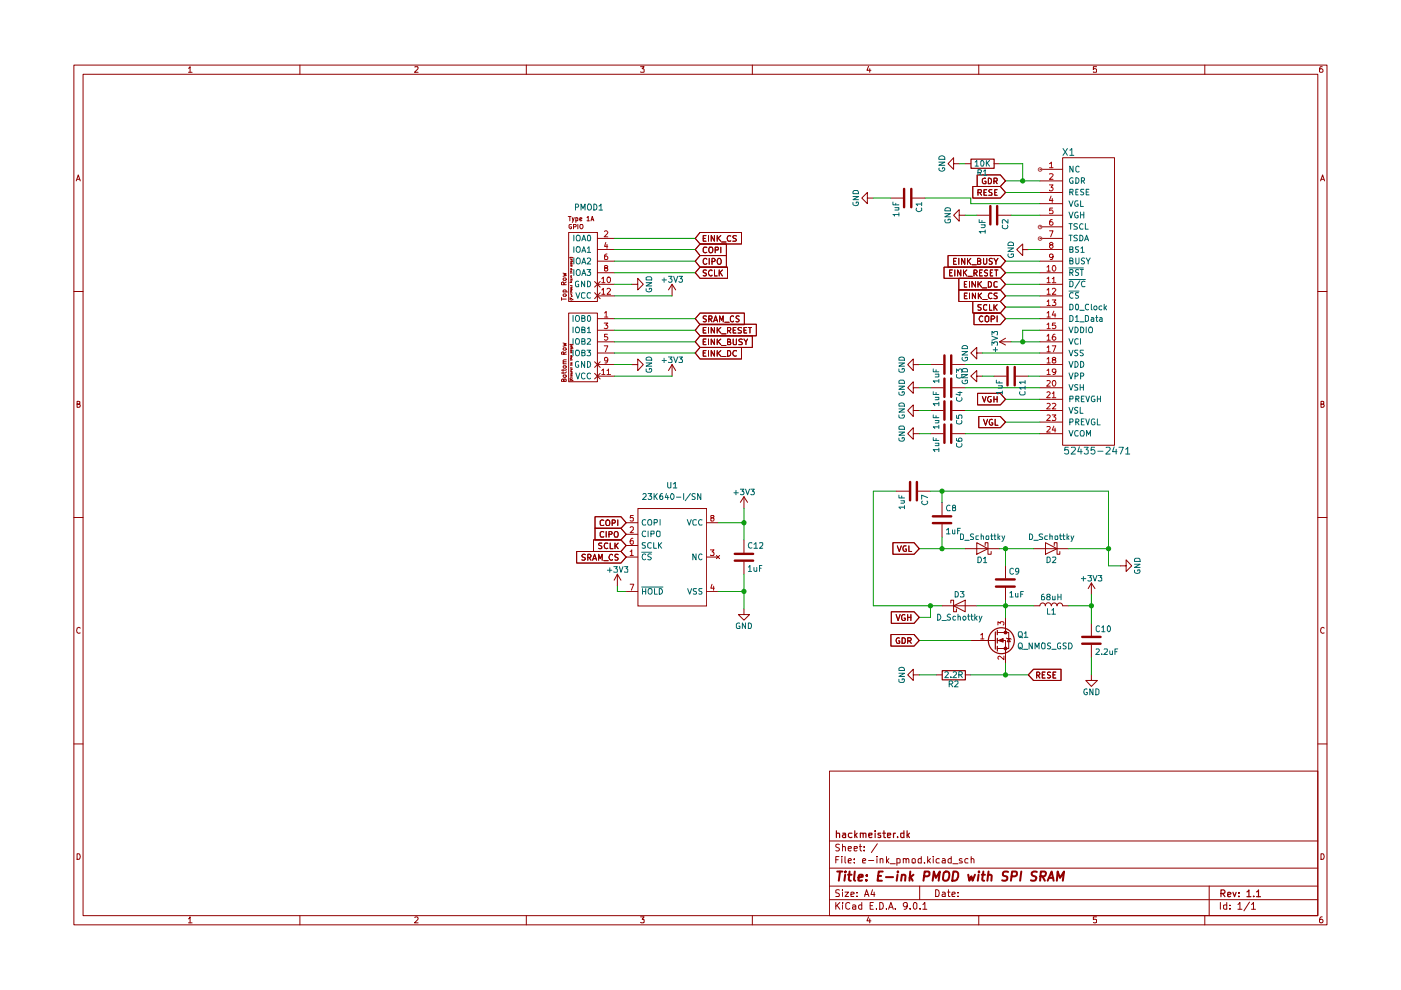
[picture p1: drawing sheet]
<svg xmlns="http://www.w3.org/2000/svg" width="297mm" height="210mm" viewBox="0 0 297 210" stroke-linecap="round" stroke-linejoin="round" font-family="sans-serif">
<g fill="none" stroke="#910000" stroke-width=".21">
<path d="M15.7 13.8h265.6v182.3h-265.6zM17.6 15.7h261.8v178.4h-261.8zM40 14.5l.3-.4v1.2M40 15.3h.7M63.6 13.8v1.9M88 14.2l.6-.1v.4l-.7 .8h.7M111.6 13.8v1.9M135.8 14.1h.8l-.5 .5 .5 .1v.5h-.8M159.5 13.8v1.9M184.1 14.1l-.3 .8h.9M184.4 14.6v.7M207.5 13.8v1.9"/>
<path d="M232.5 14.1h-.7v.6l.2-.1 .5 .1-.1 .6-.6-.1M255.4 13.8v1.9M280.3 14.1l-.4 .1a.94 .94 0 0 0 0 1.1h.4l.2-.1v-.4l-.3-.2h-.2l-.3 .2M16.2 38.4l.4-1.3 .4 1.3M16.3 38h.6M202.2 34.7v-1.3l-1.2 1.3 1.2 1.2v-1.2h1.2M204.6 34.7h1.2M207.2 37.1h4.9l1.1 1.3-1.1 1.1h-4.9zM209 37.8h-.3l-.4 .2v.7l.2 .2h.5v-.5h-.2M209.5 37.8a.66 .66 0 0 1 .7 .4 .66 .66 0 0 1-.2 .7h-.5zM210.7 38.4h.5l.2-.1v-.5h-.7v1.1M210.7 34.7h1.2"/>
<path d="M211.1 38.4l.3 .5M280 38.4l.4-1.3 .4 1.3M280.1 38h.6M119.4 59.1l.1-.2h.4l.2 .4-.1 .1h-.5zM119.4 57.9l.7 .2-.6 .2 .6 .1-.7 .2M120.1 59.8l-.6 .3M120.5 45.9h.6M120.6 49.3h6.1v14.6h-6.1zM120.8 54.7l.1-.1 .6 .1M120.8 45.9v.9M120.9 59.8l.4 .1M120.9 55.8h.4v.2h-.3v-.2"/>
<path d="M120.9 57.6h.4M121 59.5l.1 .1M121 59.1h.3v.3h-.3zM121 57.8v.2M121 59.8v.2M121 59.6h.3M121.2 47.6h-.4l-.2 .2v.5l.3 .2 .3-.1v-.3h-.2M121.3 58.7h-.3v.2h.3M121.3 58.5h-.3v.2M121.3 57.8l-.4 .1M121.3 57.4h-.3v.2M121.3 57v.2h-.3v-.3l.2 .3"/>
<path d="M121.3 56.2v.2h-.3v-.2l.2 .2M121.3 55.3l-.1 .3-.2-.1v-.2h.5v.2M121.3 54.9v.2h-.3v-.2l.2 .2M121.3 46.1l.2 .7M121.6 48.1h.4l.2-.2-.1-.3h-.5v.9M121.8 46.1l-.5 1.1M122.1 46.2h.4v.5h-.4M122.1 46.1v1.1M122.5 47.6v.9M122.9 46.5l.5-.1v-.2h-.5v.5h.5M123 47.7l.1-.1a.47 .47 0 0 1 .5 .4 .47 .47 0 0 1-.4 .5 .6 .6 0 0 1-.2-.8zM124.5 46.1l.2-.2v.9"/>
<path d="M124.5 46.8h.5M125.3 46.8l.3-.9 .3 .9M125.4 46.6h.4M126.1 59.7l1.2 1.2M126.7 55.4h3.6M126.7 57.8h3.6M126.7 50.5h3.6M126.7 52.9h3.6M127.3 59.7l-1.2 1.2M148.4 49.3h8.8v2.4h-8.8l-1-1.2zM148.4 51.7h5.6v2.5h-5.6l-1-1.3zM148.4 54.2h5.6v2.4h-5.6l-1-1.2z"/>
<path d="M148.4 56.6h5.9v2.4h-5.9l-1-1.2zM149.1 50.5h.4M149.7 50h-.6v1.1h.6M149.8 57.3l-.5-.1-.2 .2v.3l.6 .2 .1 .3-.3 .3-.4-.1M149.9 52.5l-.6-.1-.2 .3v.6a.52 .52 0 0 0 .8 .2M149.9 54.9h-.1a.42 .42 0 0 0-.7 .2v.6l.2 .3h.3l.3-.1M150.2 50v1.1M150.4 54.8v1.2M151 55.5l.6-.1v-.4l-.2-.2h-.4v1.2M151 57.4l-.2-.2a.64 .64 0 0 0-.6 .7 .64 .64 0 0 0 .6 .6l.2-.2M151.5 50v1.1l-.7-1.1v1.1M151.5 57.2v1.3h.6"/>
<path d="M151.6 53h.6v-.6h-.6v1.2M152.1 50v1.1M152.2 54.9l.4-.1a.73 .73 0 0 1 0 1.2h-.4a.87 .87 0 0 1 0-1.1zM152.2 50.5l.6 .6M152.5 57.2v1.3M152.7 57.7l.5 .8M152.8 50l-.7 .6M152.8 52.4v1.2M153 51.3h.9M153.2 57.2l-.7 .7M154.9 50h-.2a.67 .67 0 0 0-.5 .5 .67 .67 0 0 0 .2 .6h.5M156.1 50h-.7v.3l.2 .2h.3l.2 .5-.1 .1h-.6"/>
<path d="M183.9 42v-1.2l-1.2 1.2 1.2 1.2v-1.2h1.3M188.8 42h2.6M193.4 42h2.7M200.2 56.6h11.9l1.1 1.2-1.1 1.2h-11.9zM201 54.2h11.1l1.1 1.2-1.1 1.2h-11.1zM201.3 57.8h.5M201.9 57.2h-.6v1.3h.6M202.2 55.4h.4M202.4 57.2v1.3M202.8 54.8h-.6v1.2h.6M203.3 59h8.8l1.1 1.3-1.1 1.2h-8.8zM203.3 54.8v1.2"/>
<path d="M203.4 45.6v-1.2l-1.2 1.2 1.2 1.3v-1.3h1.2M203.7 57.2v1.3l-.7-1.3v1.3M204.3 57.2v1.3M204.5 57.7l.5 .8M204.6 54.8v1.2l-.7-1.2v1.2M205 59.7h-.5v1.2h.5M205 57.2l-.7 .7M205.1 54.8v1.2M205.2 58.6h1M205.3 55.4l.5 .6M205.6 59.7v1.2M205.8 54.8l-.7 .7"/>
<path d="M206.1 56.1h.9M206.5 57.9h.4l.3-.4-.3-.3h-.4v1.3M206.8 57.9l.4 .6M206.8 59.7v1.2l-.7-1.2v1.2M207.3 55.4h.5l.1-.4-.2-.2h-.4v1.2h.5l.1-.1v-.4l-.2-.1M207.3 59.7v1.2M207.7 57.8h.4M208.1 59.7l-.8 .7M208.3 57.2h-.6v1.3h.6M208.5 54.8v1.1l.2 .1h.3l.2-.2v-1M209.4 57.3l-.4-.1-.3 .3 .1 .2 .6 .3v.3l-.2 .2-.5-.1M209.5 59.7a.66 .66 0 0 1 .7 .4 .66 .66 0 0 1-.2 .8h-.5z"/>
<path d="M210 57.8h.3M210.4 54.9l-.4-.1-.3 .2 .1 .4 .5 .1v.5h-.6M210.5 57.2h-.5v1.3h.5M210.7 54.8l.5 .7 .4-.7M210.9 57.2h.7M211.2 55.5v.5M211.2 57.2v1.3M211.4 59.8a.45 .45 0 0 0-.7 .1v.7l.2 .3 .5-.1M15.7 61.8h1.9M119 63.1v.6M119 63.4h1.1M119.4 62.5l.1-.2h.4l.2 .4-.1 .1h-.5z"/>
<path d="M119.4 72.7l.7 .2-.6 .2 .6 .1-.7 .2M119.4 61.9h.9M119.4 78.3v.4M119.4 78.8v.4M119.4 77.1h.7M119.5 61.9l-.1-.3 .1-.1h.4l.2 .1-.1 .3M119.5 79.5h.5v.4l-.5 .1-.1-.2zM119.5 77.6h.5v.4l-.5 .1-.1-.3zM119.5 73.7h.5l.1 .4-.2 .2h-.4l-.1-.2zM119.5 60.4v-.5h-.4l-.1 .5h1.1M119.5 75.1v-.4l-.2-.1-.3 .2v.3h1.1M120.1 78.8l-.2 .3h-.9"/>
<path d="M120.1 78.3l-.1 .2h-1M120.1 76.7h-.6l-.1 .2 .1 .2M120.1 76.3h-.6l-.1 .2 .1 .2M120.1 74.6l-.6 .3M120.6 66.4h6.1v14.5h-6.1zM120.8 63.5a.51 .51 0 0 0 .7 0M120.8 73.1h.7M120.9 63v.3h.4M120.9 74.2h.4v.2h-.3v-.2M120.9 61.8h.4M120.9 76h.4M121 62.6h.3v.3h-.3"/>
<path d="M121 62.3l.1 .1M121 60.8v.2l.2-.2 .1 .2M121 79.5h.3v.2h-.3zM121 79.1l.1 .2 .2-.3v.3M121 78.3v.1l.2-.1 .1 .1M121 76.9h.3v.2l-.2 .1zM121 60.5v.2M121 62v.2M121 63.1v.2M121 76.2v.2M121 77.3v.1M121 77.9v.2"/>
<path d="M121 62.4h.3M121.3 62l-.4 .1M121.3 61.6h-.3v.2M121.3 61.2v.2h-.3v-.2l.2 .2M121.3 60.5l-.4 .1M121.3 79.9l-.4 .1M121.3 78.7v.2h-.3v-.3l.2 .3M121.3 77.9l-.4 .1M121.3 77.3v.1h-.4M121.3 76.2v.1h-.4M121.3 75.8h-.3v.2M121.3 75.4v.2h-.3v-.2l.2 .2"/>
<path d="M121.3 74.6v.2h-.3v-.3l.2 .3M121.3 73.7v.3h-.3v-.3h.4l.1 .3M121.3 73.3v.2h-.3v-.2l.2 .2M126.1 62.1l1.2 1.2M126.1 76.7l1.2 1.2M126.1 79.2l1.2 1.1M126.7 60.3h3.6M126.7 62.7h3.6M126.7 72.5h3.6M126.7 77.3h3.6M126.7 70h3.6M126.7 74.8h3.6"/>
<path d="M126.7 67.6h3.6M126.7 79.8h3.6M127.3 62.1l-1.2 1.2M127.3 76.7l-1.2 1.2M127.3 79.2l-1.2 1.1M133.9 77.3h1.3v-1.2l1.2 1.2-1.2 1.3v-1.3M133.9 60.3h1.3v-1.3l1.2 1.3-1.2 1.2v-1.2M142.5 60.3l-.8 1.2M142.5 60.3l.8 1.2M142.5 60.3v2.4M142.5 77.3v2.5M142.5 77.3l-.8 1.3"/>
<path d="M142.5 77.3l.8 1.3M148.4 71.2h11.1v2.5h-11.1l-1-1.2zM148.4 66.4h9.4v2.4h-9.4l-1-1.2zM148.4 68.7h12v2.5h-12l-1-1.2zM148.4 73.7h8.8v2.4h-8.8l-1-1.3zM149.1 72.5h.4M149.1 70h.4M149.1 74.8h.4M149.7 71.9h-.6v1.2h.6M149.7 69.4h-.6v1.2h.6M149.7 74.3h-.6v1.2h.6M149.8 67.1l-.5-.1-.2 .1v.4l.7 .4-.3 .3h-.4"/>
<path d="M150.2 69.4v1.2M150.2 71.9v1.2M150.2 74.3v1.2M150.3 67.6h.5l.2-.1v-.4l-.2-.1h-.5v1.2M150.5 67.6l.5 .6M151.3 68.2l.4-1.2 .4 1.2M151.5 71.9v1.2l-.7-1.2v1.2M151.5 69.4v1.2l-.7-1.2v1.2M151.5 74.3v1.2l-.7-1.2v1.2M151.5 67.9h.6M152.1 69.4v1.2M152.1 71.9v1.2"/>
<path d="M152.1 74.3v1.2M152.2 72.4l.6 .7M152.2 69.9l.6 .7M152.2 74.8l.6 .7M152.6 68.2v-1.2l.4 .9 .3-.9v1.2M152.8 71.9l-.7 .7M152.8 69.4l-.7 .7M152.8 74.3l-.7 .7M153 73.2h.9M153 70.8h.9M153 75.6h.9M153.7 68.3h.9"/>
<path d="M154.3 72.5l.5-.1 .1-.4-.6-.1v1.2h.6v-.5v-.1h-.3M154.3 70.1l.6-.1v-.5l-.6-.1v1.2M154.3 74.3h.4a.66 .66 0 0 1 .2 .8 .66 .66 0 0 1-.6 .4zM154.5 70.1l.4 .5M155.4 71.9l.1 1.2 .6-.1v-1.1M155.4 70h.5M155.5 67.1l-.3-.1-.3 .3v.8l.3 .1 .3-.1M156 69.4h-.6v1.2h.6M156.1 74.4l-.5-.1a.61 .61 0 0 0-.2 .8 .61 .61 0 0 0 .7 .3M156.7 67.1l-.4-.1-.3 .2 .1 .3 .5 .2v.5h-.6M157.2 69.5h-.7v.4l.6 .2 .1 .3-.1 .2h-.6M157.4 72h-.7l-.1 .2 .3 .3h.2l.3 .4-.2 .2h-.6"/>
<path d="M157.7 71.9l.5 .6 .3-.6M157.7 70h.5M158.2 72.5v.6M158.3 69.4h-.6v1.2h.6M158.7 69.4h.6M159 69.4v1.2M193.6 77.3v-1.2l-1.2 1.2 1.2 1.3v-1.3h1.3M197.3 77.3h2.7M201.9 77.3h2.7M203.3 61.5h8.8l1.1 1.2-1.1 1.2h-8.8zM204.5 60.3h.3M204.5 62.7h.4"/>
<path d="M205.1 62.1h-.6v1.2h.6M205.6 62.1v1.2M206.2 63.9h5.9l1.1 1.2-1.1 1.3h-5.9zM206.5 66.4h5.6l1.1 1.2-1.1 1.2h-5.6zM206.8 62.1v1.2l-.6-1.2v1.2M207.1 74.8v-1.1l-1.3 1.1 1.3 1.3v-1.3h1.2M207.1 79.8v-1.2l-1.3 1.2 1.3 1.1v-1.1h1.2M207.4 62.1v1.2M207.6 60.2l.5 .7M207.6 62.7l.5 .6M208 64.6l-.7 .1v.3l.7 .4-.2 .4-.5-.1M208.1 62.1l-.7 .7"/>
<path d="M208.3 61h.9M208.4 67.1l-.3-.1a.65 .65 0 0 0-.5 .6 .65 .65 0 0 0 .5 .6l.3-.1M208.4 63.5h.9M208.9 67.1l.2-.1 .5 .1v1l-.2 .1-.5-.1zM209.2 64.7l-.5-.1-.2 .3v.6a.45 .45 0 0 0 .7 .2M209.8 64.6v1.2h.5M210.1 67.6h.6l.2-.4-.2-.2h-.6v1.2M210.3 62.2l-.5-.1a.61 .61 0 0 0-.3 .8 .61 .61 0 0 0 .8 .3M210.7 64.6v1.2M210.9 65.1l.5 .7M211.4 62.1h-.5l-.2 .3 .3 .3 .4 .2v.3h-.7M211.4 67v1.2"/>
<path d="M211.4 64.6l-.7 .7M211.9 72.5l1.3 .7M211.9 72.5h2.5M213.2 71.7l-1.3 .8M279.4 61.8h1.9M16.3 85.7l.6-.1v-.4l-.6-.1v1.3h.5l.2-.5-.3-.2M119.5 80.6l.1-.3h.4l.1 .2v.4h-1.1l.1-.5 .3-.1 .1 .6M120.8 80.6h.7M120.9 80.1v.4h.3l.1-.4M193.6 91.9v-1.2l-1.2 1.2 1.2 1.2v-1.2h1.3M193.6 87v-1.1l-1.2 1.1 1.2 1.3v-1.3h1.3M193.6 82.2v-1.3l-1.2 1.3 1.2 1.2v-1.2h1.3"/>
<path d="M197.3 87h2.7M197.3 91.9h2.7M197.3 82.2h2.7M201.9 87h2.7M201.9 91.9h2.7M201.9 82.2h2.7M207.3 83.4h4.8l1.1 1.3-1.1 1.2h-4.8zM207.5 88.3h4.6l1.1 1.2-1.1 1.2h-4.6zM208.3 84.1l.4 1.2 .3-1.2M208.5 88.9l.5 1.3 .4-1.3M210.1 84.1h-.5a.61 .61 0 0 0-.2 .7 .61 .61 0 0 0 .7 .4v-.4h-.1M210.4 89l-.1-.1a.64 .64 0 0 0-.6 .6 .64 .64 0 0 0 .5 .7l.3-.2v-.3h-.3"/>
<path d="M210.7 84.1v1.2M210.7 84.7h.7M211 88.9v1.3h.6M211.4 84.1v1.2M280.1 85.7l.6-.1v-.4l-.6-.1v1.3l.6-.1 .1-.4-.3-.2M15.7 109.7h1.9M122.3 116.9h9.4l1.1 1.2-1.1 1.3h-9.4zM124.1 117.6l-.5-.1-.2 .3 .1 .3 .6 .3-.2 .4-.5-.1M124.6 118.2l.6-.1v-.5l-.6-.1v1.3M124.9 118.2l.4 .6M125.6 118.8l.5-1.3 .4 1.3M125.8 114.5h5.9l1.1 1.2-1.1 1.2h-5.9z"/>
<path d="M125.8 118.4h.5M126.2 109.6h5.5l1.1 1.2-1.1 1.2h-5.5zM126.2 112h5.5l1.1 1.3-1.1 1.2h-5.5zM126.9 118.8v-1.3l.4 .9 .4-.9v1.3M127.6 115.1h-.5l-.2 .2 .2 .4 .5 .2v.3h-.7M128 110.3h-.1a.45 .45 0 0 0-.6 .2v.7l.1 .2 .6-.1M128 112.8h-.1a.45 .45 0 0 0-.6 .1v.7l.1 .3 .6-.1M128 118.9h.9M128.5 110.4l.3-.2 .3 .1a.87 .87 0 0 1 0 1.1h-.5l-.2-.3zM128.5 112.7v1.2M128.9 115.2l-.5-.1a.61 .61 0 0 0-.3 .8 .61 .61 0 0 0 .8 .3M129.1 113.3h.5l.2-.2-.1-.3-.6-.1v1.2"/>
<path d="M129.4 115.1v1.2h.6M129.8 110.9l.6-.1v-.5l-.6-.1v1.2M129.9 117.7l-.3-.2a.61 .61 0 0 0-.5 .7 .61 .61 0 0 0 .8 .5v-.1M130.3 112.9l.3-.2 .4 .2 .1 .6-.2 .4h-.5l-.2-.4zM130.4 115.1v1.2M130.6 115.7l.5 .6M131 110.2v1.2M131.1 117.6l-.5-.1-.2 .2v.3l.7 .4-.3 .4-.4-.1M131.1 115.1l-.7 .7M132.8 110.8h2.4M132.8 113.3h2.4M132.8 115.7h2.4"/>
<path d="M132.8 118.1h2.4M135.3 107.8h14.5v20.7h-14.5zM149.8 110.8h2.4M149.8 118.1h2.4M151.9 117.8l.7 .6M152.6 117.8l-.7 .6M157.7 105.3v2.5M157.7 114.5v2.7M157.7 119.1v2.7M157.7 105.3l-.7 1.2M157.7 105.3l.8 1.2M189.3 115.1h4.5l1.1 1.2-1.1 1.2h-4.5z"/>
<path d="M190 104.1h2.7M190.2 115.7l.5 1.2 .4-1.2M192.1 115.7h-.4a.61 .61 0 0 0-.3 .8 .61 .61 0 0 0 .8 .3v-.4h-.3M192.7 115.7v1.2h.6M194.6 104.1h2.7M199.7 106.5v2.7M199.7 111.2v2.7M204.6 116.3h7.3M207.1 115.1l2.4 1.2-2.4 1.2zM208.9 115.7v-.6h.6v2.4h.6v-.6M213.2 120v2.6M219.2 116.3h7.4"/>
<path d="M221.7 115.1l2.4 1.2-2.4 1.2zM223.5 115.7v-.6h.6v2.4h.6v-.6M279.4 109.7h1.9M17 133.2l-.2-.2a.65 .65 0 0 0-.5 .6 .65 .65 0 0 0 .5 .7l.2-.1M130.9 121.8l-.7 1.2M130.9 121.8l.8 1.2M130.9 121.8v2.4M132.8 125.4h2.4M149.8 125.4h2.4M157.7 129.1v1.2h1.2l-1.2 1.2-1.2-1.2h1.2M199.7 128.4h7.4M201.6 127.8v-.5h.6v2.4h.6v-.6"/>
<path d="M202.2 128.4l2.4-1.1v2.4zM210.7 135.8h.3M211.4 135.8h1.8M211.4 134.1h1.8M211.4 137.5h1.8M213.2 124.5v2.8M280.8 133.2l-.3-.2a.65 .65 0 0 0-.5 .6 .65 .65 0 0 0 .5 .7l.3-.1M15.7 157.7h1.9M279.4 157.7h1.9M175.9 163.5h103.5v30.6h-103.5zM175.9 178.3h103.5M178 179.1l-.5-.1-.3 .2v.3l.8 .5-.3 .4-.5-.1"/>
<path d="M178.6 179.6l.6-.1v.9M178.6 179v1.4M179.8 179.9l.7-.1-.1-.3h-.5l-.1 .2 .1 .6h.5M181.1 179.9l.7-.1-.1-.3h-.6v.8h.6M182.2 179.5h.5M182.4 179v1.2l.3 .2M183.2 179.5v.2M186 178.9l-1.3 1.9M16.3 181a.66 .66 0 0 1 .7 .5 .66 .66 0 0 1-.2 .7h-.5zM40 194.8l.3-.4v1.3M40 195.7h.7M63.6 194.1v2"/>
<path d="M88 194.6l.4-.2 .2 .4-.7 .9h.7M111.6 194.1v2M135.8 194.4h.8l-.5 .5 .5 .1v.6h-.8M159.5 194.1v2M175.9 190.8h103.5M175.9 187.9h103.5M175.9 184.1h103.5M177.2 191.3v1.5M177.2 182.3h.5M177.5 191.9l.6 .9M177.9 181.6h-.7v1.4M178 188.7h-.7v.6a.53 .53 0 0 1 .5 .2 .53 .53 0 0 1 .1 .6h-.7"/>
<path d="M178.1 191.3l-.9 .9M178.5 181.6v.1M178.5 182v1M178.6 191.3v.2M178.6 188.6v.2M178.6 189.1v1M178.6 191.9v.9M179.2 189.1h.7l-.7 1h.7M179.2 181.6v1.2l.1 .2M179.8 182.5l.7-.1-.2-.4-.4 .1-.1 .7 .1 .2h.5M180.2 191.5l-.5-.2-.4 .4 .1 .9 .3 .2 .5-.2M180.4 189.7l.7-.2-.1-.3h-.6v.9h.6"/>
<path d="M180.8 191.9h.4l.2 .1v.8M181.1 182.9v.1M181.1 182.1v.2M181.4 192.2l-.6 .1v.4h.6M181.7 190v.1M181.7 189.2v.1M182.7 191.9h-.4l-.3 .2v.4l.3 .3 .4-.1M182.7 191.3v1.5M182.9 182.5l.7-.1-.1-.3-.5-.1-.1 .3 .1 .7h.5M183.2 180.3v.1M183.3 190.1l.4-1.5 .5 1.5M183.4 189.7h.7"/>
<path d="M184.1 194.4l-.3 .8h.9M184.1 182.5h1.2M184.4 194.8v.9M184.5 192h.5M185 188.6l-.3 1.1h.8M185.2 191.3h-.7v1.5h.7M185.3 189.1v1M185.8 192.6v.2M185.9 181.6v.1M185.9 182v1M186.5 191.3l.7 .2v1.1l-.3 .2h-.4zM186.6 182.2l.3-.2 .3 .1v.9"/>
<path d="M186.6 182v1M188 192.6v.2M188 181.6v1.4M188 182.5l.5 .5M188.4 192.8l.5-1.5 .5 1.5M188.5 182l-.5 .6M188.6 192.4h.6M188.7 183.1h1.1M189.8 192.6v.2M190.2 182.1l.4-.1 .2 .2v.7l-.6 .1M190.2 182v1.5M191.5 182.2l.2-.2 .3 .1 .1 .9"/>
<path d="M191.5 182v1M192.1 182.3l.2-.3 .3 .1 .1 .9M192.4 191.9l-.1 .3-.4 .1-.4-.4v-.3a.46 .46 0 0 1 .4-.3 .46 .46 0 0 1 .5 .3l-.2 1-.5 .2M193 192.6v.2M193.4 182.2l.2-.2 .5 .2-.1 .8-.6-.1zM193.7 191.5l.4-.2 .3 .3v.9l-.3 .3a.82 .82 0 0 1-.4-1.3zM195 187.9v2.9M195.1 192.6v.2M195.3 181.6v1.4h-.6v-.9h.6M195.7 191.8l.4-.5v1.5M195.7 192.8h.8M196 182.9v.1"/>
<path d="M196.7 181.6v1.4M196.8 182.5l.5 .5M197.3 182l-.6 .6M197.9 181.6v.1M197.9 182v1M198.4 188.6a.8 .8 0 0 1 .8 .6 .8 .8 0 0 1-.3 .9h-.5zM199.1 182.1l-.4-.1-.2 .3 .1 .7h.5M199.8 189.2l.4-.1 .2 .2v.8h-.6l-.1-.4 .7-.2M199.8 182.1l.4-.1 .2 .3v.7h-.6l-.1-.4 .7-.2M200.9 189.1h.5M201.1 188.6v1.3l.1 .2h.2M201.7 181.6v1.4h-.5l-.2-.7 .3-.3 .4 .1"/>
<path d="M201.8 189.7l.7-.2-.1-.4h-.4l-.2 .2v.6l.1 .2h.5M202 183.1h1.1M203.1 190v.1M203.1 189.2v.1M204 182.1a.36 .36 0 0 0-.6 .2l.6 .4v.3h-.6M205.2 182.1l-.4-.1-.2 .3v.6l.6 .1M205.9 182.2v-.1a.36 .36 0 0 1 .6 .2v.7M205.9 181.6v1.4M207.5 194.1v2M232.5 194.4h-.7v.6h.7v.6h-.7M255.4 194.1v2M256.4 187.9v6.2"/>
<path d="M258.7 191.3v1.5M260.1 191.9h-.7v.7l.3 .2 .4-.1M260.1 191.3v1.5M260.8 192.6v.2M260.8 191.9v.1M262.5 191.8l.4-.5v1.5M262.5 192.8h.8M264.9 191.3l-1.2 1.8M265.3 191.8l.5-.5v1.5M265.3 192.8h.9M280.1 181a.66 .66 0 0 1 .6 .5 .66 .66 0 0 1-.2 .7h-.4zM280.3 194.4a.72 .72 0 0 0-.5 .5 .72 .72 0 0 0 .2 .8l.4-.1a.42 .42 0 0 0 0-.6 .42 .42 0 0 0-.6 0l-.1 .2"/>
<circle cx="150.7" cy="53" r=".58"/>
</g>
<g fill="none" stroke="#910000" stroke-width=".25">
<path d="M205.9 33.7h4.9v2h-4.9zM211 134v3.6M211.5 133.6v1M211.5 135.3v1.1M211.5 137v1M177.3 176.7h.6l.1 .9M177.3 176.1v1.5M178.7 176.7h.5l.1 .9M179.3 177h-.5l-.2 .2 .2 .4 .5-.1M180.6 176.7h-.6l-.1 .6a.52 .52 0 0 0 .7 .2M181.2 176.1v1.5M181.3 177l.4 .6"/>
<path d="M181.7 176.7l-.5 .5M182.4 176.7h.5l.1 .9M182.4 176.7v.9M183 176.8l.1-.1h.4l.1 .9M184.2 177.1l.7-.1v-.3h-.6l-.1 .1 .1 .7h.6M185.5 176.1v.1M185.5 176.7v.9M186.7 176.7h-.5l-.1 .1 .2 .3 .4 .1v.3h-.6M187.2 176.7h.5M187.4 176.1v1.4l.3 .1M188.2 177.1l.6-.1v-.3h-.6v.8h.6M189.4 176.7v.9"/>
<path d="M189.9 176.7h-.3l-.2 .2M190.3 177.4v.2M191.6 176.7h-.6v.7l.2 .2 .4-.1M191.6 176.1v1.5M192.3 176.1v1.5M192.4 177l.4 .6M192.8 176.7l-.5 .5M258.9 189.4h.7l.1-.5-.2-.2h-.6v1.4M259.2 189.4l.5 .7M260.3 189.7l.7-.2-.1-.2h-.6v.7h.6M261.4 189.2l.3 .9 .4-.9M262.7 190v.1"/>
<path d="M262.7 189.3v.1M264.4 189.1l.4-.4v1.4M264.4 190.1h.8M265.8 190v.1M266.4 189.1l.3-.2 .1-.2v1.4M266.4 190.1h.9"/>
</g>
<g fill="none" stroke="#910000" stroke-width=".42">
<path d="M177.5 184.8h1.1M178.1 184.8l-.3 1.9M179.2 185.5l-.2 1.2M179.3 184.8l-.2 .1 .1 .1 .1-.2-.1 .2M179.8 185.5h.8M180.1 184.8l-.1 1.7 .4 .2M181.2 184.8l-.1 1.7 .2 .2M182 186.1l.9-.2v-.4h-.6l-.2 .2-.1 .9h.8M183.7 186.6v.1M183.8 185.5v.2M186.1 185.7h.7M187.2 184.8h-.9l-.2 1.9h.9"/>
<path d="M187.8 186h1.6M190.3 185.5l-.2 1.2M190.4 184.8v.2M191.2 185.6l.3-.1h.4v1.2M191.2 185.5l-.1 1.2M193 184.8l-.2 1.9M193.1 186l.4 .7M193.7 185.5l-.9 .6M196 185.8h.6l.4-.2 .1-.6-.3-.2h-.8l-.2 1.9M197.7 186.7l.3-1.9 .4 1.3 .9-1.3-.3 1.9M200.1 185a.7 .7 0 0 1 1.1 0 1.36 1.36 0 0 1-.6 1.7l-.5-.1a1.87 1.87 0 0 1 0-1.6zM202.1 184.8l.8 .1a1.14 1.14 0 0 1 .1 1.2 1.14 1.14 0 0 1-1.1 .6z"/>
<path d="M205.3 185.5l.2 1.2 .5-.9 .2 .9 .5-1.2M207.5 185.5l-.2 1.2M207.6 184.8v.2M208.2 185.5h.6M208.5 184.8l-.3 1.7 .5 .2M209.4 185.6l.4-.1h.4v1.2M209.6 184.8l-.3 1.9M213.7 184.9l-.6-.1-.5 .3v.4l.9 .4 .1 .4a.73 .73 0 0 1-1.1 .3M214.5 185.8h.7l.3-.2 .1-.6-.3-.2h-.7l-.3 1.9M216.5 184.8l-.2 1.9M219.8 184.9a.79 .79 0 0 0-1.1 .2l.1 .4 .8 .4 .2 .2-.3 .5h-.9M220.6 185.8l.9-.1 .3-.6-.1-.1-.3-.2h-.7l-.2 1.9"/>
<path d="M221 185.8l.5 .9M222.1 186.7l.9-1.9 .4 1.9M222.4 186.1h.9M224.1 186.7l.1-1.9 .5 1.3 .9-1.3-.3 1.9"/>
</g>
<g fill="none" stroke="#910000" stroke-width=".51">
<path d="M191.7 40v3.9M193.2 40v3.9M200.2 75.4v3.8M201.7 75.4v3.8M200.2 80.3v3.9M200.2 85.1v3.9M200.2 90v3.9M201.7 80.3v3.9M201.7 85.1v3.9M201.7 90v3.9M155.8 117.4h3.9M155.8 118.9h3.9"/>
<path d="M193 102.2v3.9M194.4 102.2v3.9M197.8 109.5h3.9M197.8 110.9h3.9M211.2 122.9h3.9M211.2 124.4h3.9"/>
</g>
<g fill="none" stroke="#b90000" stroke-width=".21">
<path d="M127.6 59.1l.3-.3v1.1M127.6 59.9h.7M128.2 49.1l.4-.2 .3 .5-.8 .8h.8M128.4 56.8l-.2-.1v-.3l.5-.1 .2 .3-.1 .1-.6 .2v.5l.2 .1h.2l.3-.3-.3-.4M128.4 51.4l-.2 .8h.7M128.7 53.8l-.5 .3v.8l.5 .1 .2-.1v-.4l-.3-.2h-.2l-.2 .2M128.7 51.8v.9M128.9 58.8a.61 .61 0 0 1 .6 .4 .61 .61 0 0 1-.4 .7 .75 .75 0 0 1-.2-1.1zM127.6 61.5l.3-.4v1.3M127.6 78.6l.3-.4v1.2M127.6 62.4h.7M127.6 79.4h.7"/>
<path d="M128.1 68.5h.8l-.5 .4 .4 .1v.6h-.7M128.1 73.3h.8l-.5 1.3M128.2 66.4l.3-.4v1.2M128.2 67.2h.7M128.7 61.3l.2-.2h.3l.3 .3-.8 1h.8M128.7 78.6l.3-.4v1.2M128.7 79.4h.8M128.8 70.9h-.6v.6h.6l.1 .4-.3 .2-.4-.1M128.9 76.3l-.3 .2h-.2l-.2-.1v-.5l.4-.1 .3 .2-.2 .9-.4 .1M133.6 111.8l.2-.1h.3l.2 .1v.5l-.7 .6h.7M133.6 116.9l.3-.3v1.2M133.6 117.8h.7"/>
<path d="M134.2 114.1l-.4 .2-.2 .8 .3 .3 .4-.2-.1-.6h-.4l-.2 .2M134.3 109.3h-.6l-.1 .5h.7v.6h-.7M150.6 116.6h.8l-.4 .4 .4 .3-.1 .5-.7-.1M150.9 109.8l-.2-.4 .6-.1v.4l-.6 .2v.5l.2 .1 .4-.1 .1-.2-.1-.4h-.2M133.6 123.9h.8l-.5 1.2M151 123.9l-.3 .8h.8M151.3 124.3v.8"/>
</g>
<g fill="none" stroke="#006665" stroke-width=".21">
<path d="M121.7 49.9v1.2M121.7 52.3v1.2M121.7 54.7v1.3M121.7 57.1v1.3M122.3 50l.2-.1 .4 .1 .1 .6-.1 .5h-.6l-.1-.5zM122.3 54.9l.2-.2 .4 .2 .1 .6-.3 .5-.4-.2zM122.3 57.3l.2-.2 .4 .2 .1 .7-.3 .4-.4-.1zM122.3 52.3h.6a.77 .77 0 0 1-.2 1.2l-.4-.1a.87 .87 0 0 1 0-1.1zM122.7 59.7a.45 .45 0 0 0-.7 .2v.6l.2 .3h.5v-.5h-.2M123.4 51.1l.4-1.2 .4 1.2M123.4 53.5l.4-1.2 .4 1.2M123.4 56l.4-1.3 .4 1.3"/>
<path d="M123.4 58.4l.4-1.3 .4 1.3M123.4 50.7h.6M123.4 53.2h.6M123.4 55.6h.6M123.4 58h.6M124 59.6v1.2l-.7-1.2v1.2M124.5 57.1h.7l-.4 .6h.3l.1 .1-.1 .5-.5 .1-.1-.1M124.5 52.7l.4-.4v1.2M124.5 54.9l.5-.2 .2 .4-.7 .9h.7M124.5 59.6a.66 .66 0 0 1 .7 .4 .66 .66 0 0 1-.2 .8h-.5zM124.5 53.5h.7M124.6 50l.4-.1a.86 .86 0 0 1 .1 1.2h-.4l-.2-.2z"/>
<path d="M121.5 66.9v1.3M121.5 69.3v1.2M121.5 71.8v1.2M121.5 74.3v1.1M122.1 62.1l.4 1.1 .4-1.1M122.1 67.1l.2-.2 .5 .2 .1 .6-.4 .5-.4-.2zM122.1 69.5l.2-.2 .4 .1a.87 .87 0 0 1 0 1.1h-.5l-.2-.3zM122.1 72l.2-.2 .5 .2 .1 .6-.2 .4h-.5l-.2-.4zM122.1 79.1l.4 1.2 .4-1.2M122.2 74.3h.5a.77 .77 0 0 1-.2 1.1h-.3a.87 .87 0 0 1 0-1.1zM122.7 76.7l-.4-.1-.3 .4v.6l.2 .2h.5v-.4h-.2M123.4 67.5l.6-.1v-.3l-.2-.2h-.4v1.3l.6-.2v-.4l-.2-.1"/>
<path d="M123.4 69.9l.6-.1v-.4l-.6-.1v1.2h.6v-.5l-.2-.1M123.4 72.4h.4l.2-.3v-.2l-.6-.1v1.2h.6v-.5l-.2-.1M123.4 74.8h.5l.1-.4-.1-.1h-.5v1.1h.6v-.5l-.2-.1M124 76.6v1.3l-.7-1.3v1.3M124 62.1h-.6l-.1 .2v.7a.52 .52 0 0 0 .7 .2M124 79.2l-.2-.1-.4 .1v.9a.37 .37 0 0 0 .3 .3 .37 .37 0 0 0 .3-.2M124.5 74.3h.7l-.4 .4 .4 .2-.1 .5h-.6M124.5 67.1l.3-.2a.68 .68 0 0 1 .4 .6 .68 .68 0 0 1-.4 .7l-.3-.3zM124.5 69.7l.4-.4v1.2M124.5 71.9l.5-.1 .2 .3-.7 .9h.7M124.5 76.6a.64 .64 0 0 1 .7 .7 .64 .64 0 0 1-.7 .6zM124.5 70.5h.7"/>
<path d="M125.2 62.1h-.5a.61 .61 0 0 0-.2 .7 .61 .61 0 0 0 .7 .4M125.2 79.2l-.2-.1a.6 .6 0 0 0-.5 .7 .6 .6 0 0 0 .6 .5l.1-.1M136.1 117.1h2.1M136.8 115.1h-.6l-.1 .1 .1 .4 .6 .1v.5h-.7M136.9 110.2h-.2a.67 .67 0 0 0-.6 .5 .67 .67 0 0 0 .3 .6h.5M136.9 112.7l-.5-.1a.61 .61 0 0 0-.3 .8 .61 .61 0 0 0 .8 .3M136.9 117.6l-.2-.2a.65 .65 0 0 0-.6 .7 .65 .65 0 0 0 .6 .6l.2-.2M137.4 110.3l.5-.1a.86 .86 0 0 1 .1 1.1h-.4a.74 .74 0 0 1-.2-1zM137.4 112.6v1.2M138 113.2h.6l.1-.5-.7-.1v1.2M138.1 115.1h-.5l-.3 .2v.7l.5 .2h.3M138.1 117.5l-.5-.1-.3 .3 .2 .3 .6 .4-.3 .3-.5-.1"/>
<path d="M138.6 115.1v1.1h.6M138.7 110.8h.5l.2-.1v-.5h-.7v1.1M139.2 112.8l.2-.2h.4l.2 .2v.8l-.3 .2-.5-.2zM139.6 115.1v1.1M139.8 115.6l.5 .6M140 110.2v1.1M140.3 115.1l-.7 .6M145.7 110.2l.4 1.1 .5-1.1M147.6 117.4v1.3l-.7-1.3v1.3M147.7 110.2h-.1a.46 .46 0 0 0-.7 .2v.7l.2 .2h.6M148.8 110.2a.61 .61 0 0 0-.7 .3 .61 .61 0 0 0 .2 .8h.5M148.8 117.6l-.2-.2a.6 .6 0 0 0-.5 .7 .6 .6 0 0 0 .7 .5v-.1"/>
<path d="M136.1 124.5h4.4M136.2 124.8v1.2M136.2 125.4h.7M136.9 124.8v1.2M137.6 124.8h.5a.77 .77 0 0 1-.2 1.2l-.3-.1a.87 .87 0 0 1 0-1.1zM138.8 124.8v1.2h.6M139.8 124.8h.4a.66 .66 0 0 1 .2 .7 .66 .66 0 0 1-.6 .5zM145.8 124.8l.4 1.2 .4-1.2M147.7 124.8h-.6l-.1 .2 .1 .3 .6 .3v.3h-.7M148.8 124.8h-.5a.47 .47 0 0 0 0 .5 .47 .47 0 0 0 .5 .2v.4h-.6"/>
</g>
<path d="M211.7 135.8l1-.4v.7z" fill="#910000"/>
<path d="M211.7 135.8l1-.4v.7zM213.2 133.3v.8" fill="none" stroke="#910000" stroke-width=".21"/>
<circle cx="212.3" cy="135.8" r="2.75" fill="none" stroke="#910000" stroke-width=".25"/>
<path d="M213 133.9h.4v.4h-.4z" fill="#910000"/>
<path d="M213 133.9h.4v.4h-.4zM213.2 134.1h.7v3.4h-.7M213.2 135.8v2.5" fill="none" stroke="#910000" stroke-width=".21"/>
<path d="M213 137.3h.4v.4h-.4z" fill="#910000"/>
<g fill="none" stroke="#910000" stroke-width=".21">
<path d="M206.2 39.5h5.9l1.1 1.3-1.1 1.2h-5.9zM207.2 37.1h4.9l1.1 1.3-1.1 1.1h-4.9zM209 37.8h-.3l-.4 .2v.7l.2 .2h.5v-.5h-.2M209.5 37.8a.66 .66 0 0 1 .7 .4 .66 .66 0 0 1-.2 .7h-.5zM210.7 38.4h.5l.2-.1v-.5h-.7v1.1M211.1 38.4l.3 .5M220.5 35.9h4.8M220.5 38.4h4.8M225.3 33.4h11v61h-11zM148.4 49.3h8.8v2.4h-8.8l-1-1.2zM148.4 51.7h5.6v2.5h-5.6l-1-1.3zM148.4 54.2h5.6v2.4h-5.6l-1-1.2z"/>
<path d="M148.4 56.6h5.9v2.4h-5.9l-1-1.2zM149.1 50.5h.4M149.7 50h-.6v1.1h.6M149.8 57.3l-.5-.1-.2 .2v.3l.6 .2 .1 .3-.3 .3-.4-.1M149.9 52.5l-.6-.1-.2 .3v.6a.52 .52 0 0 0 .8 .2M149.9 54.9h-.1a.42 .42 0 0 0-.7 .2v.6l.2 .3h.3l.3-.1M150.2 50v1.1M150.4 54.8v1.2M151 55.5l.6-.1v-.4l-.2-.2h-.4v1.2M151 57.4l-.2-.2a.64 .64 0 0 0-.6 .7 .64 .64 0 0 0 .6 .6l.2-.2M151.5 50v1.1l-.7-1.1v1.1M151.5 57.2v1.3h.6"/>
<path d="M151.6 53h.6v-.6h-.6v1.2M152.1 50v1.1M152.2 54.9l.4-.1a.73 .73 0 0 1 0 1.2h-.4a.87 .87 0 0 1 0-1.1zM152.2 50.5l.6 .6M152.5 57.2v1.3M152.7 57.7l.5 .8M152.8 50l-.7 .6M152.8 52.4v1.2M153 51.3h.9M153.2 57.2l-.7 .7M154.9 50h-.2a.67 .67 0 0 0-.5 .5 .67 .67 0 0 0 .2 .6h.5M156.1 50h-.7v.3l.2 .2h.3l.2 .5-.1 .1h-.6"/>
<path d="M200.2 56.6h11.9l1.1 1.2-1.1 1.2h-11.9zM201 54.2h11.1l1.1 1.2-1.1 1.2h-11.1zM201.3 57.8h.5M201.9 57.2h-.6v1.3h.6M202.2 55.4h.4M202.4 57.2v1.3M202.8 54.8h-.6v1.2h.6M203.3 59h8.8l1.1 1.3-1.1 1.2h-8.8zM203.3 54.8v1.2M203.7 57.2v1.3l-.7-1.3v1.3M204.3 57.2v1.3M204.5 57.7l.5 .8"/>
<path d="M204.6 54.8v1.2l-.7-1.2v1.2M205 59.7h-.5v1.2h.5M205 57.2l-.7 .7M205.1 54.8v1.2M205.2 58.6h1M205.3 55.4l.5 .6M205.6 59.7v1.2M205.8 54.8l-.7 .7M206.1 56.1h.9M206.5 57.9h.4l.3-.4-.3-.3h-.4v1.3M206.8 57.9l.4 .6M206.8 59.7v1.2l-.7-1.2v1.2"/>
<path d="M207.1 45.6h2.6M207.3 55.4h.5l.1-.4-.2-.2h-.4v1.2h.5l.1-.1v-.4l-.2-.1M207.3 40.8h.6l.2-.2-.1-.3-.7-.1v1.2M207.3 59.7v1.2M207.7 40.8l.4 .6M207.7 57.8h.4M208.1 59.7l-.8 .7M208.3 57.2h-.6v1.3h.6M208.5 54.8v1.1l.2 .1h.3l.2-.2v-1M208.6 40.8h.4M209.2 40.2h-.6v1.2h.6M209.4 57.3l-.4-.1-.3 .3 .1 .2 .6 .3v.3l-.2 .2-.5-.1"/>
<path d="M209.5 59.7a.66 .66 0 0 1 .7 .4 .66 .66 0 0 1-.2 .8h-.5zM210 57.8h.3M210.3 40.2h-.5l-.2 .3 .3 .3 .4 .2v.3l-.7 .1M210.4 54.9l-.4-.1-.3 .2 .1 .4 .5 .1v.5h-.6M210.5 57.2h-.5v1.3h.5M210.7 54.8l.5 .7 .4-.7M210.9 40.8h.3M210.9 57.2h.7M211.2 55.5v.5M211.2 57.2v1.3M211.4 40.2h-.5v1.2h.5M211.4 59.8a.45 .45 0 0 0-.7 .1v.7l.2 .3 .5-.1"/>
<path d="M211.7 45.6h2.7M216.8 52.9v-1.2l-1.2 1.2 1.2 1.3v-1.3h1.2M220.5 40.8h4.8M220.5 45.6h4.8M220.5 43.2h4.8M220.5 48.1h4.8M220.5 50.5h4.8M220.5 52.9h4.8M220.5 55.4h4.8M220.5 57.8h4.8M148.4 71.2h11.1v2.5h-11.1l-1-1.2zM148.4 66.4h9.4v2.4h-9.4l-1-1.2z"/>
<path d="M148.4 68.7h12v2.5h-12l-1-1.2zM148.4 73.7h8.8v2.4h-8.8l-1-1.3zM149.1 70h.4M149.1 72.5h.4M149.1 74.8h.4M149.7 71.9h-.6v1.2h.6M149.7 69.4h-.6v1.2h.6M149.7 74.3h-.6v1.2h.6M149.8 67.1l-.5-.1-.2 .1v.4l.7 .4-.3 .3h-.4M150.2 69.4v1.2M150.2 71.9v1.2M150.2 74.3v1.2"/>
<path d="M150.3 67.6h.5l.2-.1v-.4l-.2-.1h-.5v1.2M150.5 67.6l.5 .6M151.3 68.2l.4-1.2 .4 1.2M151.5 71.9v1.2l-.7-1.2v1.2M151.5 69.4v1.2l-.7-1.2v1.2M151.5 74.3v1.2l-.7-1.2v1.2M151.5 67.9h.6M152.1 69.4v1.2M152.1 71.9v1.2M152.1 74.3v1.2M152.2 72.4l.6 .7M152.2 69.9l.6 .7"/>
<path d="M152.2 74.8l.6 .7M152.6 68.2v-1.2l.4 .9 .3-.9v1.2M152.8 71.9l-.7 .7M152.8 69.4l-.7 .7M152.8 74.3l-.7 .7M153 73.2h.9M153 70.8h.9M153 75.6h.9M153.7 68.3h.9M154.3 72.5l.5-.1 .1-.4-.6-.1v1.2h.6v-.5v-.1h-.3M154.3 70.1l.6-.1v-.5l-.6-.1v1.2M154.3 74.3h.4a.66 .66 0 0 1 .2 .8 .66 .66 0 0 1-.6 .4z"/>
<path d="M154.5 70.1l.4 .5M155.4 71.9l.1 1.2 .6-.1v-1.1M155.4 70h.5M155.5 67.1l-.3-.1-.3 .3v.8l.3 .1 .3-.1M156 69.4h-.6v1.2h.6M156.1 74.4l-.5-.1a.61 .61 0 0 0-.2 .8 .61 .61 0 0 0 .7 .3M156.7 67.1l-.4-.1-.3 .2 .1 .3 .5 .2v.5h-.6M157.2 69.5h-.7v.4l.6 .2 .1 .3-.1 .2h-.6M157.4 72h-.7l-.1 .2 .3 .3h.2l.3 .4-.2 .2h-.6M157.7 71.9l.5 .6 .3-.6M157.7 70h.5M158.2 72.5v.6"/>
<path d="M158.3 69.4h-.6v1.2h.6M158.7 69.4h.6M159 69.4v1.2M203.3 61.5h8.8l1.1 1.2-1.1 1.2h-8.8zM204.5 60.3h.3M204.5 62.7h.4M205.1 62.1h-.6v1.2h.6M205.6 62.1v1.2M206.2 63.9h5.9l1.1 1.2-1.1 1.3h-5.9zM206.5 66.4h5.6l1.1 1.2-1.1 1.2h-5.6zM206.8 62.1v1.2l-.6-1.2v1.2M207.4 62.1v1.2"/>
<path d="M207.6 60.2l.5 .7M207.6 62.7l.5 .6M208 64.6l-.7 .1v.3l.7 .4-.2 .4-.5-.1M208.1 62.1l-.7 .7M208.3 61h.9M208.4 67.1l-.3-.1a.65 .65 0 0 0-.5 .6 .65 .65 0 0 0 .5 .6l.3-.1M208.4 63.5h.9M208.9 67.1l.2-.1 .5 .1v1l-.2 .1-.5-.1zM209.2 64.7l-.5-.1-.2 .3v.6a.45 .45 0 0 0 .7 .2M209.8 64.6v1.2h.5M210.1 67.6h.6l.2-.4-.2-.2h-.6v1.2M210.3 62.2l-.5-.1a.61 .61 0 0 0-.3 .8 .61 .61 0 0 0 .8 .3"/>
<path d="M210.7 79.8h2.7M210.7 64.6v1.2M210.9 65.1l.5 .7M211.4 62.1h-.5l-.2 .3 .3 .3 .4 .2v.3h-.7M211.4 67v1.2M211.4 64.6l-.7 .7M215.3 79.8h2.7M220.5 60.3h4.8M220.5 62.7h4.8M220.5 65.1h4.8M220.5 67.6h4.8M220.5 70h4.8"/>
<path d="M220.5 72.5h4.8M220.5 74.8h4.8M220.5 77.3h4.8M220.5 79.8h4.8M207.3 83.4h4.8l1.1 1.3-1.1 1.2h-4.8zM207.5 88.3h4.6l1.1 1.2-1.1 1.2h-4.6zM208.3 84.1l.4 1.2 .3-1.2M208.5 88.9l.5 1.3 .4-1.3M210.1 84.1h-.5a.61 .61 0 0 0-.2 .7 .61 .61 0 0 0 .7 .4v-.4h-.1M210.4 89l-.1-.1a.64 .64 0 0 0-.6 .6 .64 .64 0 0 0 .5 .7l.3-.2v-.3h-.3M210.7 84.7h.7M210.7 84.1v1.2"/>
<path d="M211 88.9v1.3h.6M211.4 84.1v1.2M220.5 82.2h4.8M220.5 84.7h4.8M220.5 87h4.8M220.5 89.5h4.8M220.5 91.9h4.8M122.3 116.9h9.4l1.1 1.2-1.1 1.3h-9.4zM124.1 117.6l-.5-.1-.2 .3 .1 .3 .6 .3-.2 .4-.5-.1M124.6 118.2l.6-.1v-.5l-.6-.1v1.3M124.9 118.2l.4 .6M125.6 118.8l.5-1.3 .4 1.3"/>
<path d="M125.8 114.5h5.9l1.1 1.2-1.1 1.2h-5.9zM125.8 118.4h.5M126.2 109.6h5.5l1.1 1.2-1.1 1.2h-5.5zM126.2 112h5.5l1.1 1.3-1.1 1.2h-5.5zM126.9 118.8v-1.3l.4 .9 .4-.9v1.3M127.6 115.1h-.5l-.2 .2 .2 .4 .5 .2v.3h-.7M128 110.3h-.1a.45 .45 0 0 0-.6 .2v.7l.1 .2 .6-.1M128 112.8h-.1a.45 .45 0 0 0-.6 .1v.7l.1 .3 .6-.1M128 118.9h.9M128.5 110.4l.3-.2 .3 .1a.87 .87 0 0 1 0 1.1h-.5l-.2-.3zM128.5 112.7v1.2M128.9 115.2l-.5-.1a.61 .61 0 0 0-.3 .8 .61 .61 0 0 0 .8 .3"/>
<path d="M129.1 113.3h.5l.2-.2-.1-.3-.6-.1v1.2M129.4 115.1v1.2h.6M129.8 110.9l.6-.1v-.5l-.6-.1v1.2M129.9 117.7l-.3-.2a.61 .61 0 0 0-.5 .7 .61 .61 0 0 0 .8 .5v-.1M130.3 112.9l.3-.2 .4 .2 .1 .6-.2 .4h-.5l-.2-.4zM130.4 115.1v1.2M130.6 115.7l.5 .6M131 110.2v1.2M131.1 117.6l-.5-.1-.2 .2v.3l.7 .4-.3 .4-.4-.1M131.1 115.1l-.7 .7M189.3 115.1h4.5l1.1 1.2-1.1 1.2h-4.5zM190.2 115.7l.5 1.2 .4-1.2"/>
<path d="M192.1 115.7h-.4a.61 .61 0 0 0-.3 .8 .61 .61 0 0 0 .8 .3v-.4h-.3M192.7 115.7v1.2h.6M237.5 120h1.3v-1.3l1.1 1.3-1.1 1.2v-1.2M188.9 134.5h4.9l1.1 1.3-1.1 1.2h-4.9zM189 129.7h4.8l1.1 1.2-1.1 1.3h-4.8zM190 130.3l.4 1.3 .4-1.3M190.7 135.3l-.1-.1a.66 .66 0 0 0-.6 .5 .66 .66 0 0 0 .2 .7l.6-.1v-.4h-.3M191.3 135.2l.6 .3v.6l-.1 .3h-.5zM191.9 130.4l-.4-.1-.3 .3v.6l.1 .3 .4 .1 .2-.2v-.3h-.2M192.4 135.9h.6l.2-.3-.1-.3-.7-.1v1.2M192.4 130.3v1.3M192.4 130.9h.7"/>
<path d="M192.8 135.9l.4 .5M193.1 130.3v1.3M205.8 135.8h4.9M213 137.3h.4v.4h-.4zM213.2 130.9v2.4M213.2 138.3v2.3M213.4 135.3l.8 .1 .2 .2M213.9 135.4l.3 .7h-.7zM219.2 128.4h1.3a.59 .59 0 0 1 .6-.6 .59 .59 0 0 1 .6 .6M221.6 128.4a.63 .63 0 0 1 .6-.6 .63 .63 0 0 1 .7 .6M222.9 128.4a.59 .59 0 0 1 .6-.6 .59 .59 0 0 1 .6 .6 .59 .59 0 0 1 .6-.6 .59 .59 0 0 1 .6 .6h1.3M231.4 123.6l-.7 1.2"/>
<path d="M231.4 123.6l.8 1.2M231.4 123.6v2.5M231.4 132.2v2.6M231.4 136.7v2.7M193.6 143.1v-1.2l-1.2 1.2 1.2 1.2v-1.2h1.3M198.5 143.1h1.2M204.6 143.1h1.2M219.1 141.9h5.9v2.4h-5.9l-1.1-1.2zM219.8 143.2l.6-.1v-.5l-.6-.1v1.3M220 143.2l.5 .6M221 143.1h.4M221.6 142.5h-.6v1.3h.6"/>
<path d="M222.8 142.6l-.6-.1-.1 .2v.3l.7 .4-.3 .4-.4-.1M223.3 143.1h.4M223.9 142.5h-.6v1.3h.6M231.4 143.1v1.2h1.3l-1.3 1.2-1.2-1.2h1.2"/>
<circle cx="150.7" cy="53" r=".58"/>
</g>
<g fill="none" stroke="#b90000" stroke-width=".21">
<path d="M222.5 34.7l.4-.3v1.2M222.5 36.9l.6-.1 .2 .2-.1 .3-.7 .7h.8M222.5 39.2h.8l-.5 .5 .4 .1 .1 .4-.3 .3h-.3l-.2-.2M222.5 35.6h.8M222 56.6l.3-.3v1.2M222 59.1l.3-.3v1.1M222 57.5h.7M222 59.9h.7M222.5 48.9h.8l-.5 1.3M222.8 51.9l-.3-.3 .3-.2h.2l.3 .3-.8 .5v.2l.3 .3h.2l.3-.3v-.2l-.3-.3M222.8 41.6l-.3 .9h.8M223.1 46.6a.55 .55 0 0 0-.6 .5l.1 .6 .4 .1 .3-.3v-.3l-.3-.2h-.2l-.3 .2"/>
<path d="M223.1 59.1l.3-.3v1.1M223.1 42.1v.8M223.1 59.9h.8M223.2 44.1h-.6l-.1 .6 .5-.2 .3 .3v.3l-.2 .2-.6-.1M223.3 54.4l-.1 .1a.42 .42 0 0 1-.6 0 .42 .42 0 0 1 0-.6l.4-.1 .3 .3-.2 .8-.4 .1M223.3 56.3h.4a.72 .72 0 0 1-.3 1.2 .77 .77 0 0 1-.1-1.2zM222 61.5l.3-.4v1.3M222 63.9l.3-.3v1.2M222 66.4l.3-.4v1.2M222 68.8l.3-.3v1.2M222 71.3l.3-.4v1.2M222 73.7l.3-.4v1.3"/>
<path d="M222 76.1l.3-.3v1.2M222 78.6l.3-.4v1.2M222 62.4h.7M222 64.8h.7M222 67.2h.7M222 69.7h.7M222 72.1h.7M222 74.6h.7M222 77h.7M222 79.4h.7M223.1 61.3l.2-.2h.3l.3 .3-.8 1h.8M223.1 63.6h.8l-.5 .5 .5 .2v.3l-.2 .2-.6-.1"/>
<path d="M223.1 73.3h.8l-.5 1.3M223.4 76.3l-.3-.3 .3-.2 .4 .1v.3a.48 .48 0 0 0-.6 .2 .48 .48 0 0 0 .1 .6h.4l.2-.2-.1-.4-.2-.1M223.4 66l-.3 .8h.8M223.7 70.9a.72 .72 0 0 0-.6 .5 .72 .72 0 0 0 .3 .7h.2l.3-.2-.1-.4-.4-.1-.3 .2M223.7 66.5v.7M223.8 68.5h-.6l-.1 .5h.7v.6h-.7M223.9 78.7l-.3 .3h-.2l-.3-.3v-.3l.2-.2h.4a.94 .94 0 0 1 0 1.1l-.4 .1M222 80.8l.5-.1 .2 .3-.8 .9h.8M222 83.2l.4-.1 .3 .3-.8 .9h.8M222 85.6l.4-.1 .3 .4-.8 .8h.8M222 88.1l.4-.1 .3 .3-.8 .9h.8M222 90.5l.5-.1 .2 .4-.8 .8h.8"/>
<path d="M223.1 83.4h.2l.1-.3v1.2M223.1 85.6l.5-.1 .3 .3-.8 .9h.8M223.1 88h.8l-.5 .4 .5 .2-.1 .5h-.7M223.1 84.3h.8M223.3 80.7a.61 .61 0 0 1 .6 .5 .61 .61 0 0 1-.4 .7 .75 .75 0 0 1-.2-1.2zM223.4 90.3l-.3 .9h.8M223.7 90.8v.8M207.9 134.6l.4-.3v1.2M207.9 135.5h.7M211.6 132.5v-.7l.5 .4 .1-.4h.5l.2 .2v.3l-.2 .2M212.9 139.1v.8l-1-.8-.3 .3 .2 .4"/>
</g>
<path d="M199.8 142.2h4.9v1.9h-4.9z" fill="none" stroke="#910000" stroke-width=".25"/>
<path d="M210 43.7v3.9M211.4 43.7v3.9M213.6 77.8v3.9M215.1 77.8v3.9M229.4 135h3.9M229.4 136.5h3.9" fill="none" stroke="#910000" stroke-width=".51"/>
<g fill="none" stroke="#006665" stroke-width=".21">
<path d="M227.5 35.2v1.3l-.7-1.3v1.3M227.5 37.8a.61 .61 0 0 0-.8 .3 .61 .61 0 0 0 .3 .8h.5v-.5h-.2M228.1 37.7a.66 .66 0 0 1 .6 .4 .66 .66 0 0 1-.2 .8h-.4zM228.8 35.4l-.4-.2-.3 .4 .1 .7 .2 .2 .4-.2M229.3 38.4l.6-.1v-.5l-.6-.1v1.2M229.5 38.4l.5 .5M226.7 42.6l.4 1.2 .4-1.2M226.7 45l.4 1.2 .4-1.2M226.7 47.4h.6M226.7 49.9h.6M226.7 56.8h3M226.7 59.3h3.4"/>
<path d="M226.8 40.7h.6l.1-.5-.7-.1v1.2M226.8 52.9h.4l.3-.2-.2-.4h-.5v1.2l.7-.1v-.4l-.3-.1M226.8 55.3h.5l.2-.4-.3-.2h-.4v1.3h.5l.2-.2v-.3l-.3-.2M226.8 57.8h.5l.2-.1v-.4l-.2-.2h-.5v1.3M226.8 59.6h.4l.3 .3v.6l-.2 .3h-.5zM227 47.4v1.2M227 49.9v1.2M227.2 40.7l.3 .6M227.2 57.8l.3 .6M228.1 54.7v1.1l.2 .2h.2l.3-.3v-1M228.1 40.7h.3M228.4 47.5h-.6v.4l.5 .2 .1 .3-.1 .2h-.6"/>
<path d="M228.4 50h-.6l-.1 .2 .2 .3h.3l.2 .4-.1 .2h-.6M228.5 42.6h-.4a.61 .61 0 0 0-.3 .8 .61 .61 0 0 0 .8 .3v-.4h-.3M228.5 45h-.1a.64 .64 0 0 0-.6 .6 .64 .64 0 0 0 .5 .6l.3-.1v-.4h-.3M228.6 40.1h-.5v1.2h.5M228.7 52.3h-.6a.47 .47 0 0 0 0 .5 .47 .47 0 0 0 .5 .2v.4h-.6M228.7 57.2h-.6v.5l.5 .1 .1 .4-.3 .2-.4-.1M228.9 49.9a.66 .66 0 0 1 .7 .4 .66 .66 0 0 1-.2 .8h-.5zM228.9 59.5l-1 1.6M229 57.1h.7M229.1 42.6v1.2h.6M229.1 45v1.2M229.1 45.6h.7"/>
<path d="M229.2 52.7l.3-.4v1.2M229.2 53.5h.7M229.4 57.1v1.3M229.6 47.5l-.2-.1a.67 .67 0 0 0-.5 .5 .67 .67 0 0 0 .2 .7l.5-.1M229.8 40.1h-.6a.47 .47 0 0 0 0 .5 .47 .47 0 0 0 .5 .2v.4h-.6M229.8 45v1.2M230 51.1l.4-1.2 .4 1.2M230 54.8h-.6v.5l.5 .2 .1 .2-.3 .3-.4-.1M230 59.7l-.2-.1a.67 .67 0 0 0-.5 .5 .67 .67 0 0 0 .2 .7l.5-.1M230.1 47.4v1.2h.6M230.1 50.7h.5M230.3 54.7l.4 .7 .4-.7"/>
<path d="M230.3 40.7h.4M230.7 55.4v.6M230.9 40.1h-.6v1.2h.6M226.7 69.3l.4 1.2 .4-1.2M226.7 71.8l.4 1.2 .4-1.2M226.7 74.3l.4 1.1 .4-1.1M226.7 76.6l.4 1.3 .4-1.3M226.7 79.1l.4 1.2 .4-1.2M226.7 61.7h2.1M226.8 64.5h.5l.2 .3v.6l-.3 .3h-.4zM226.8 66.9l.5 .1 .2 .2v.6l-.3 .4h-.4zM227.5 62.1h-.5a.61 .61 0 0 0-.2 .7 .61 .61 0 0 0 .7 .4"/>
<path d="M227.9 69.3a.66 .66 0 0 1 .7 .5 .66 .66 0 0 1-.3 .7h-.4zM227.9 76.6a.64 .64 0 0 1 .7 .7 .64 .64 0 0 1-.7 .6zM227.9 79.8h.4l.3-.5-.3-.2h-.4v1.2M228 67.2l.3-.3v1.3M228 68.2h.7M228.1 64.6l.4-.1a.91 .91 0 0 1-.1 1.2l-.3-.1zM228.5 74.3h-.6l-.1 .1 .1 .4 .5 .1v.5h-.6M228.6 71.9l-.3-.1a.67 .67 0 0 0-.5 .5 .67 .67 0 0 0 .3 .7l.5-.1M228.7 62.1h-.6a.47 .47 0 0 0 0 .5 .47 .47 0 0 0 .5 .1v.5h-.6M228.9 65.8h1M228.9 68.2h1M229.1 69.3a.66 .66 0 0 1 .7 .5 .66 .66 0 0 1-.3 .7h-.4z"/>
<path d="M229.1 76.6a.64 .64 0 0 1 .7 .7 .64 .64 0 0 1-.7 .6zM229.1 79.8l.6-.1v-.5l-.6-.1v1.2M229.1 71.8v1.2M229.7 74.3h-.7v.4l.7 .4-.3 .3h-.4M230.1 66.9l.5 .1 .2 .2v.6l-.3 .4h-.4zM230.3 69.3v1.2M230.8 64.6l-.5-.1-.2 .3 .1 .7 .3 .2 .3-.1M230.9 69.5l.5-.2a.86 .86 0 0 1 .1 1.2h-.5l-.2-.3zM231.4 64.5v1.1l.2 .1M231.4 67.4l.3-.1 .2 .2v.7M231.9 65.1l.3-.2h.3v.7h-.5zM231.9 67.6h-.4l-.2 .2 .2 .4 .4-.1"/>
<path d="M232.3 67.3h.4M232.5 66.9v1.2l.2 .1M233.2 67.4l.3-.1 .2 .2v.7M233.6 64.9h-.3l-.3 .2 .1 .5h.5M233.7 67.6h-.4l-.2 .2 .2 .4 .4-.1M234.1 64.5v1.2M234.3 65.2l.3 .5M234.6 64.9l-.5 .5M226.7 81.5l.4 1.2 .4-1.2M226.7 86.4l.4 1.2 .4-1.2M226.7 91.3l.4 1.2 .4-1.2M226.8 84.6h.6l.1-.5-.7-.1v1.2"/>
<path d="M226.8 89.5h.5l.2-.2v-.3l-.2-.2h-.5v1.3M228.1 84.6h.5l.2-.4-.2-.2h-.5v1.2M228.1 89.5h.4l.3-.3-.3-.4h-.4v1.3M228.3 84.6l.5 .6M228.3 89.5l.5 .6M228.5 81.6h-.6v.4a.47 .47 0 0 1 .5 .2 .47 .47 0 0 1 0 .5h-.6M228.5 86.4h-.4l-.3 .2 .1 .4 .5 .1v.4h-.6M228.6 91.4l-.3-.1a.67 .67 0 0 0-.5 .5 .67 .67 0 0 0 .3 .7l.5-.1M229 86.4v1.2h.6M229 81.5v1.2M229 82.1h.7M229.1 91.4l.3-.1 .3 .1a.87 .87 0 0 1 0 1.1h-.5l-.2-.4z"/>
<path d="M229.3 84.6h.4M229.3 89.4h.4M229.7 81.5v1.2M229.9 84h-.6v1.2h.6M229.9 88.8h-.6v1.3h.6M230.2 84l.4 1.2 .4-1.2M230.2 88.8l.4 1.3 .4-1.3M230.4 92.5v-1.2l.4 .8 .4-.8v1.2M232.1 84h-.5l-.2 .2v.7a.52 .52 0 0 0 .8 .2v-.4h-.3M232.1 88.9l-.4-.1-.3 .4v.5l.3 .4 .5-.2v-.4h-.3M232.7 88.8v1.3h.6M232.7 84.6h.6"/>
<path d="M232.7 84v1.2M233.3 84v1.2"/>
</g>
<g fill="none" stroke="#090" stroke-width=".21">
<path d="M203.4 34.7h1.2M211.9 34.7h4.9v3.7M213.2 38.4h7.3M130.3 50.5h17.1M130.3 52.9h17.1M130.3 55.4h17.1M130.3 57.8h17.1M185.2 42h3.6M196.1 42h9.7v1.2h14.7M204.6 45.6h2.5M213.2 55.4h7.3M213.2 57.8h7.3"/>
<path d="M213.2 40.8h7.3M214.4 45.6h6.1M218 52.9h2.5M130.3 74.8h17.1M130.3 77.3h3.6M130.3 67.6h17.1M130.3 70h17.1M130.3 72.5h17.1M130.3 79.8h12.2M130.3 60.3h3.6M130.3 62.7h12.2M194.9 77.3h2.4"/>
<path d="M204.6 77.3h15.9M208.3 74.8h12.2M208.3 79.8h2.4M213.2 67.6h7.3M213.2 60.3h7.3M213.2 62.7h7.3M213.2 65.1h7.3M214.4 72.5h6.1M218 79.8h2.5M220.5 70h-3.7v2.5M194.9 91.9h2.4M194.9 87h2.4"/>
<path d="M194.9 82.2h2.4M204.6 91.9h15.9M204.6 87h15.9M204.6 82.2h15.9M213.2 89.5h7.3M213.2 84.7h7.3M152.2 110.8h5.5M157.7 107.8v6.7M190 104.1h-4.8v24.3h14.5M194.9 116.3h9.7M197.3 104.1h37.7v15.9h2.5M199.7 104.1v2.4"/>
<path d="M199.7 113.9v2.4M211.9 116.3h7.3M213.2 116.3v3.7M226.6 116.3h8.4M130.9 124.2v1.2h1.9M152.2 125.4h5.5M157.7 121.8v7.3M194.9 135.8h10.9M197.3 128.4v2.5h-2.4M207.1 128.4h12.1M213.2 127.3v3.6M226.6 128.4h4.8"/>
<path d="M231.4 126.1v6.1M231.4 139.4v3.7M194.9 143.1h3.6M205.8 143.1h12.2M213.2 140.6v2.5"/>
</g>
<g fill="#090">
<circle cx="199.7" cy="104.1" r=".55"/>
<circle cx="213.2" cy="128.4" r=".55"/>
<circle cx="235" cy="116.3" r=".55"/>
<circle cx="199.7" cy="116.3" r=".55"/>
<circle cx="157.7" cy="110.8" r=".55"/>
<circle cx="157.7" cy="125.4" r=".55"/>
<circle cx="197.3" cy="128.4" r=".55"/>
<circle cx="216.8" cy="38.4" r=".55"/>
<circle cx="213.2" cy="116.3" r=".55"/>
<circle cx="213.2" cy="143.1" r=".55"/>
<circle cx="231.4" cy="128.4" r=".55"/>
<circle cx="216.8" cy="72.5" r=".55"/>
</g>
<g fill="none" stroke="#006665" stroke-width=".21">
<path d="M199.1 34.4h1.2l-1.2 .7h1.2M199.1 35.6v.1a.6 .6 0 0 0 .6 .6 .6 .6 0 0 0 .5-.7h-.4v.2M199.1 33.3a.66 .66 0 0 1 .8-.2 .66 .66 0 0 1 .4 .7h-1.2zM206.8 34.4l.3-.4v1.2M206.8 35.2h.6M207.3 36.6h.6l.2-.2-.1-.3-.7-.1v1.2M207.7 36.6l.4 .6M208 34.1l.3-.1a.77 .77 0 0 1 .1 1.2h-.3l-.2-.2zM208.5 36.3l.4-.3v1.2M208.5 37.2h.7M209.1 34v1.2M209.3 34.5l.5 .7"/>
<path d="M209.8 34l-.7 .7M225.4 31.5l.9 1.4M226.3 31.5l-.9 1.4M226.8 31.8l.4-.3v1.4M226.8 32.9h.9M122 43.9h.6v-.6h-.6v1.2M123.2 44.5v-1.2l.4 .9 .4-.9v1.2M124.7 43.3h.4a.73 .73 0 0 1 0 1.2h-.3a.86 .86 0 0 1-.1-1.2zM125.9 43.3a.64 .64 0 0 1 .7 .6 .64 .64 0 0 1-.7 .6zM127 43.7l.4-.4v1.2M127 44.5h.8M137 59.9h1.2l-1.2 .7h1.2"/>
<path d="M137 58.8l.2-.1h.7l.3 .3v.4h-1.2zM140.4 59.4h.9M140.8 58.9v1M141.7 58.6h.8l-.4 .5 .4 .3-.1 .4-.5 .1-.2-.2M142.8 58.6l.5 1.3 .4-1.3M143.9 58.6h.8l-.4 .5 .4 .3-.1 .4-.5 .1-.2-.2M180.8 42.9v.4a.61 .61 0 0 0 .8 .3 .61 .61 0 0 0 .3-.8h-.4v.3M180.8 41.7h1.2l-1.2 .6h1.2M180.8 40.6l.3-.2h.7l.2 .7h-1.2zM189.3 42.8v.6h1.3M189.7 44h.9M189.9 43.1v.3"/>
<path d="M190.4 44l.2 .2-.1 .3h-.8M190.6 45.5h-1.3l.4 .1v.2M190.6 45.1v.7M194.3 44.1a.61 .61 0 0 0 .3 .8 .61 .61 0 0 0 .8-.3l-.1-.5M195.4 43.3h-1.2l.4 .3M195.4 42.9v.7M200.3 45.3h1.2l-1.2 .7h1.2M200.4 46.6a.45 .45 0 0 0 .2 .6h.7l.2-.1-.1-.6h-.4v.2M200.5 44.1h.8l.2 .2v.4h-1.2zM207.6 46.6v.6h1.3M208 47.7h.9M208.2 46.7v.5"/>
<path d="M208.7 47.7l.2 .1-.1 .4-.8 .1M208.9 49.1h-1.3l.3 .3M208.9 48.8v.6M212.6 47.8l-.1 .5a.61 .61 0 0 0 .8 .2 .61 .61 0 0 0 .3-.7M213.7 52.6h1.2l-1.2 .7h1.2M213.7 46.6v.7l-.8-.7-.4 .1 .1 .6M213.8 53.8a.61 .61 0 0 0 .3 .8 .61 .61 0 0 0 .8-.2v-.6h-.5v.2M213.8 51.6a.72 .72 0 0 1 1.1 0v.5h-1.2zM137 78.2v.5l.2 .2h.7a.52 .52 0 0 0 .2-.8h-.4v.3M137 77h1.2l-1.2 .6h1.2M137 75.9a.66 .66 0 0 1 .7-.2 .66 .66 0 0 1 .5 .7h-1.2zM137 61.2v.4a.61 .61 0 0 0 .8 .3 .61 .61 0 0 0 .3-.8h-.4v.3"/>
<path d="M140.4 76.5h.9M140.8 75.9v1M141.7 75.7h.8l-.4 .4 .4 .3-.1 .5-.7-.1M142.8 75.7l.5 1.2 .4-1.2M143.9 75.7h.8l-.4 .4 .4 .3-.1 .5-.7-.1M190.6 78.2v.5l.2 .2h.7a.52 .52 0 0 0 .2-.8h-.4v.3M190.6 77h1.2l-1.2 .6h1.2M190.6 75.9a.66 .66 0 0 1 .7-.2 .66 .66 0 0 1 .5 .7h-1.2zM197.9 78.2v.6h1.2M198.3 79.3h.8M198.5 78.4v.4M199 79.3l.1 .5-.8 .1"/>
<path d="M202.8 79v-.8l.4 .5 .1-.4h.6v.7M202.9 79.4l-.1 .5a.61 .61 0 0 0 .8 .3 .61 .61 0 0 0 .3-.8M204 74.5h1.1l-1.1 .8h1.1M204 79.4h1.1l-1.1 .7h1.1M204 75.8a.61 .61 0 0 0 .4 .7 .61 .61 0 0 0 .7-.2v-.5h-.5v.1M204 73.5a.72 .72 0 0 1 1.1 0v.4h-1.1zM204.1 78.2l.8-.1 .2 .3v.4h-1.1zM210.3 73.2v-.7l.4 .3 .2-.3h.5v.7M210.3 71.3l1.2 .4-1.2 .4M210.3 71v-.7l.4 .3 .2-.3h.5v.7M210.6 74.2h.9M211.1 73.7v.9"/>
<path d="M190.6 92.9v.4a.61 .61 0 0 0 .8 .3 .61 .61 0 0 0 .3-.8h-.4v.2M190.6 91.6h1.2l-1.2 .7h1.2M190.6 90.5l.2-.2h.7l.3 .4v.3h-1.2zM190.6 88v.5l.2 .1h.7a.45 .45 0 0 0 .2-.6h-.4v.1M190.6 86.7h1.2l-1.2 .7h1.2M190.6 85.7a.66 .66 0 0 1 .7-.2 .66 .66 0 0 1 .5 .6h-1.2zM190.6 83.1v.5a.61 .61 0 0 0 .8 .2 .61 .61 0 0 0 .3-.7h-.4v.2M190.6 81.9h1.2l-1.2 .6h1.2M190.6 80.8l.2-.2h.7l.3 .3v.4h-1.2zM197.9 88v.6h1.2M197.9 92.8v.6h1.2M197.9 83.1v.6h1.2"/>
<path d="M198.3 89.2h.8M198.3 94h.8M198.3 84.2h.8M198.5 83.2v.5M198.5 88.1v.5M198.5 93v.4M199 89.2l.1 .4-.8 .1M199 94l.1 .5h-.8M199 84.2l.1 .5-.8 .1M199.1 90.5h-1.2l.3 .3M199.1 95.3h-1.2l.3 .5M199.1 85.6h-1.2l.3 .4"/>
<path d="M199.1 80.8h-1.2l.3 .3M199.1 80.4v.7M199.1 85.3v.7M199.1 90.2v.6M199.1 95v.8M202.8 88.1v.5l.5 .1v-.6h.6v.6M202.8 93v.4l.2 .2h.9v-.6h-.6l-.1 .4 .3 .2M202.9 89.2l-.1 .5a.61 .61 0 0 0 .8 .2 .61 .61 0 0 0 .3-.7M202.9 94.1l-.1 .5a.61 .61 0 0 0 .7 .2 .61 .61 0 0 0 .4-.7M202.9 84.3l-.1 .5a.61 .61 0 0 0 .7 .3 .61 .61 0 0 0 .4-.8M203.1 83.2h.9M203.5 83.1v.7l-.8-.2"/>
<path d="M204 80.7v.1a.66 .66 0 0 0 .4 .6 .66 .66 0 0 0 .7-.3v-.5h-.5v.3M211.2 80.6v.6h1.3M211.7 81.8h.8M211.8 80.9v.3M212.3 81.8l.2 .2-.1 .3h-.7M212.5 83.2h-1.3l.4 .2v.2M212.5 82.9v.7M216.2 83.1a.45 .45 0 0 0 .2 .6h.7l.2-.1v-.5M217.3 82.2h-1.1l.3 .3M217.3 81h-1.1l.3 .4M217.3 80.7v.7M217.3 81.9v.6"/>
<path d="M226.5 94.8h-.7l-.1 .7 .3-.2 .5 .1v.8l-.5 .1-.3-.2M227.2 94.9l.6-.1 .2 .4-.9 1.1h.9M228.9 94.7l-.4 1.1h.9M229.2 95.2v1.1M229.9 94.8h.8l-.4 .5 .4 .2v.6l-.2 .2h-.5l-.1-.2M232.1 94.8h-.7l-.1 .7 .6-.2 .3 .4v.3l-.3 .3-.6-.2M232.7 95.7h1.1M234.5 94.9l.7-.1 .2 .4-1 1.1h1M236.2 94.7l-.3 1.1h.9M236.6 95.2v1.1M237.2 94.8h1l-.6 1.5M238.7 95.2l.4-.4v1.5"/>
<path d="M238.7 96.3h.8M136.3 104.8l.2-.2h.3l.2 .2v.4l-.8 .7h.8M137.4 104.6h.8l-.4 .6h.3v.6l-.5 .1-.2-.2M138.7 104.6v1.3M138.9 105.2l.5 .7M139.4 104.6l-.7 .8M140.5 104.6h-.3a.93 .93 0 0 0-.2 1.2 .43 .43 0 0 0 .5-.1 .43 .43 0 0 0 0-.5h-.5l-.1 .2M141.3 104.6l-.2 .9h.7M141.6 102.3v.9l.2 .3 .4-.1v-1.1M141.6 105.1v.8M142.3 104.7l.2-.1a.68 .68 0 0 1 .4 .7 .68 .68 0 0 1-.4 .6 .81 .81 0 0 1-.2-1.2zM142.7 102.6l.5-.3v1.2"/>
<path d="M142.7 103.5h.8M143.4 105.4h1M144.9 104.6v1.3M146.4 104.6l-1.1 1.6M147.4 104.7l-.5-.1-.2 .2v.4l.7 .4-.2 .3-.5-.1M148.6 104.6v1.3l-.7-1.3v1.3M155.6 104.5h.9M156 104v.9M157 103.7h.7l-.4 .4 .4 .3-.1 .4h-.6M158.1 103.7l.4 1.2 .4-1.2M159.2 103.7h.7l-.4 .4 .4 .3v.4h-.7M159.4 115.1h-.5a.61 .61 0 0 0-.2 .8 .61 .61 0 0 0 .7 .3"/>
<path d="M159.9 115.4l.4-.3v1.1M159.9 116.2h.7M161 115.1h.7v.5l-.7 .6h.7M161.5 119.9h-.5v1.3M190.6 105v.6h1.2M191 106.2h.8M191.2 105.2v.4M191.7 106.2l.1 .3-.2 .2h-.6M191.8 107.5h-1.2l.3 .4M191.8 107.2v.7M195.6 106.3l-.2 .1a.64 .64 0 0 0 .6 .6 .64 .64 0 0 0 .7-.6l-.2-.1M196.7 105.5l-1.3-.5v.8"/>
<path d="M200.7 112.4l.4-.4v1.2M200.7 113.2h.7M201.4 107.2a.61 .61 0 0 0-.7 .3 .61 .61 0 0 0 .2 .8l.5-.1M201.9 112.4v.6l.2 .2 .3-.1M202.2 107.6h-.2l-.1-.2a.35 .35 0 0 1 .4-.3 .35 .35 0 0 1 .3 .3l-.1 .2-.5 .1v.6h.5l.1-.4-.2-.3M202.4 112.4v.8M203 112.5h.5M203.6 112h-.6v1.2M203.6 113.2h.4l.3 .3v.6l-.2 .3h-.5zM204.6 114.6h.9M206.4 113.3l-.4-.1-.3 .3 .1 .2 .5 .2v.5h-.6M207.3 118.1h.6a.66 .66 0 0 1 .2 .8 .66 .66 0 0 1-.8 .4z"/>
<path d="M207.4 113.6l-.5 .1v.6l.5 .1M208 113.7l.4-.1 .1 .8M208 113.2v1.2M208.5 118.4l.4-.3v1.2M208.5 119.3h.7M209.1 113.6l.5 .1-.1 .7h-.4zM210.1 113.6h.4M210.2 113.2v1.2h.3M210.7 113.6h.5M210.9 113.2v1.2h.3M211.6 113.2v1.2M211.7 114l.3 .4"/>
<path d="M212 113.6l-.4 .4M212.4 113.6l.4 .8M213 113.6l-.4 1.1-.2 .1M218.3 113.2a.66 .66 0 0 1 .6 .4 .66 .66 0 0 1-.2 .8h-.4zM219.2 114.6h.9M221.1 113.3h-.7l-.1 .2 .6 .4 .2 .3-.2 .2h-.6M222 118.1h.4l.3 .3v.6l-.5 .3h-.2zM222.1 113.6h-.4l-.2 .3v.3l.2 .2h.4M222.6 113.7l.5-.1v.8M222.6 113.2v1.2M223.2 118.2l.6-.1 .1 .3-.8 .9h.8M223.7 113.7l.5-.1v.8l-.5-.1z"/>
<path d="M224.6 113.6h.5M224.8 113.2v1l.1 .2h.2M225.3 113.6h.5M225.5 113.2v1l.1 .2h.2M226.2 113.2v1.2M226.3 114l.4 .4M226.7 113.6l-.5 .4M227.1 113.6l.2 .8M227.7 113.6l-.5 1.1-.1 .1M240.5 119.6h1.2l-1.2 .7h1.2M240.5 118.5l.3-.1h.7l.2 .3v.3h-1.2zM128.8 120.9h.9"/>
<path d="M129.3 120.4v.9M130.1 120.1h.8l-.3 .5 .3 .1v.5h-.8M131.3 120.1l.4 1.2 .4-1.2M132.4 120.1h.7l-.3 .5 .3 .1v.5h-.7M156.8 132.2a.46 .46 0 0 0-.7 .1v.7l.2 .3 .6-.1v-.4h-.3M158.1 132.1v1.2l-.7-1.2v1.2M158.7 132.1a.66 .66 0 0 1 .6 .4 .66 .66 0 0 1-.2 .8h-.4zM158.7 120.2l.3-.3v1.3M158.7 121.2h.6M159.9 120.3v.8l.4 .1 .1-.2M160.4 120.3v.9M161 120.5h.4"/>
<path d="M198.8 130.2a.64 .64 0 0 1 .7 .7 .64 .64 0 0 1-.7 .6zM199.7 131.6h1M201.5 130.3l-.4-.1-.3 .3 .2 .3 .5 .2v.3l-.2 .2-.5-.1M202.5 125.4a.66 .66 0 0 1 .7 .4 .66 .66 0 0 1-.3 .8h-.4zM202.6 130.7l-.3-.1-.3 .3 .1 .5h.5M203.1 130.8l.2-.2 .3 .2v.7M203.1 130.2v1.3M203.6 125.4h.8l-.4 .4 .4 .3v.3l-.2 .2-.6-.1M204.1 130.9l.5-.3 .2 .3v.3l-.4 .3-.3-.3zM205.1 130.6h.5M205.3 130.2v1.1l.3 .2M205.8 130.6h.5"/>
<path d="M206 130.2v1.1l.3 .2M206.7 130.2v1.3M206.8 131l.4 .5M207.2 130.6l-.5 .5M207.6 130.6l.3 .9M208.2 130.6l-.6 1.3M214.1 125.7l.4-.3v1.2M214.1 126.6h.7M214.9 120.6l-.4-.1-.4 .3 .1 .8 .3 .2 .4-.2M215.3 125.8l.1 .8 .4-.1M215.8 125.8v.8M216 121l-.1 .2h-.5v-.6l.4-.1 .2 .1v.8l-.2 .3-.4 .1"/>
<path d="M216.1 136.4h.5l.1 .3v.7l-.3 .2-.3-.1-.2-.3zM216.1 133.9h.5a.77 .77 0 0 1-.2 1.2l-.3-.1a.87 .87 0 0 1 0-1.1zM216.2 137.2l.6 .5M216.2 134.9h.2l.4 .3M216.4 126h.4M217 125.4h-.6v1.2M217 137.7h.9M217.2 134.3l.3-.4v1.2M217.2 135.1h.7M218.9 136.3v1.3l-.7-1.3v1.3M219.5 137.6v-1.3l.4 .9 .4-.9v1.3M221.1 136.3l.5 .2v.9l-.5 .2a.86 .86 0 0 1 0-1.3z"/>
<path d="M221.3 126l-.5 .2v.9l.5 .1 .2-.2v-.3l-.2-.2h-.4l-.1 .2M222.1 129v1.2h.6M222.2 126.5l-.3-.3 .1-.1h.6l.1 .1-.2 .3h-.3l-.3 .2 .2 .5h.4l.2-.5-.3-.2M222.8 136.4h-.6v.5l.5 .2 .1 .2-.3 .3-.4-.1M223 129.4l.4-.4v1.2M223 137.7h.9M223 130.2h.8M223.2 126.4v.8l.5-.1M223.7 126.4v.8M224.3 126.6h.7M224.3 126v1.2M224.9 136.4l-.4-.1-.3 .4v.5l.2 .3h.5v-.4h-.2"/>
<path d="M225 126v1.2M226.1 136.4h-.6v.5l.5 .2 .1 .2-.3 .3-.4-.1M226.6 136.3a.65 .65 0 0 1 .7 .6 .65 .65 0 0 1-.7 .7zM229.3 122.7h.9M229.7 122.3v.9M230.6 122h.8l-.3 .4 .3 .1v.6h-.8M231.7 122l.5 1.2 .4-1.2M232.4 137.7l.5-.1 .2 .3-.8 .9h.8M232.8 122h.8l-.3 .4 .3 .1v.6h-.8M233.1 132.8l-.4-.1-.3 .3 .1 .8 .2 .1 .4-.1M233.6 138.7v.1M233.6 133l.3-.3v1.2"/>
<path d="M233.6 133.9h.7M234.1 137.7l.6-.1 .1 .5-.8 .7h.8M234.8 132.9l.2-.2a.68 .68 0 0 1 .5 .6 .68 .68 0 0 1-.5 .6l-.2-.2zM235.3 138v.6l.2 .2 .4-.1M235.9 138v.8M236.4 138.2h.4M237 137.6h-.6v1.2M240.5 120.9v.4a.61 .61 0 0 0 .8 .3 .61 .61 0 0 0 .3-.8h-.4v.3M190.6 144v.5l.2 .2h.7a.55 .55 0 0 0 .2-.8h-.4v.3M190.6 142.7h1.2l-1.2 .7h1.2M190.6 141.7a.66 .66 0 0 1 .7-.2 .66 .66 0 0 1 .5 .7h-1.2zM200.3 142.6l.5-.2 .3 .3-.8 1h.8"/>
<path d="M201.3 145h.5l.2-.4-.2-.2h-.5v1.2M201.6 143.5v.2M201.6 145l.4 .6M202.1 142.6l.4-.2 .3 .2v.3l-.8 .8h.8M202.4 144.5l.2-.1h.3l.2 .1v.4l-.7 .7h.7M203.3 143.1h.5l.2-.4-.2-.3h-.5v1.3M203.6 143.1l.4 .6M230.5 146.1l-.1-.1a.64 .64 0 0 0-.6 .6 .64 .64 0 0 0 .5 .7l.2-.1v-.4h-.2M231.7 146v1.3l-.6-1.3v1.3M232.3 146h.4l.3 .4v.6l-.3 .3h-.4z"/>
</g>
<g fill="none" stroke="#b54549" stroke-width=".21">
<circle cx="220.5" cy="35.9" r=".38"/>
<circle cx="220.5" cy="48.1" r=".38"/>
<circle cx="220.5" cy="50.6" r=".38"/>
</g>
</svg>
